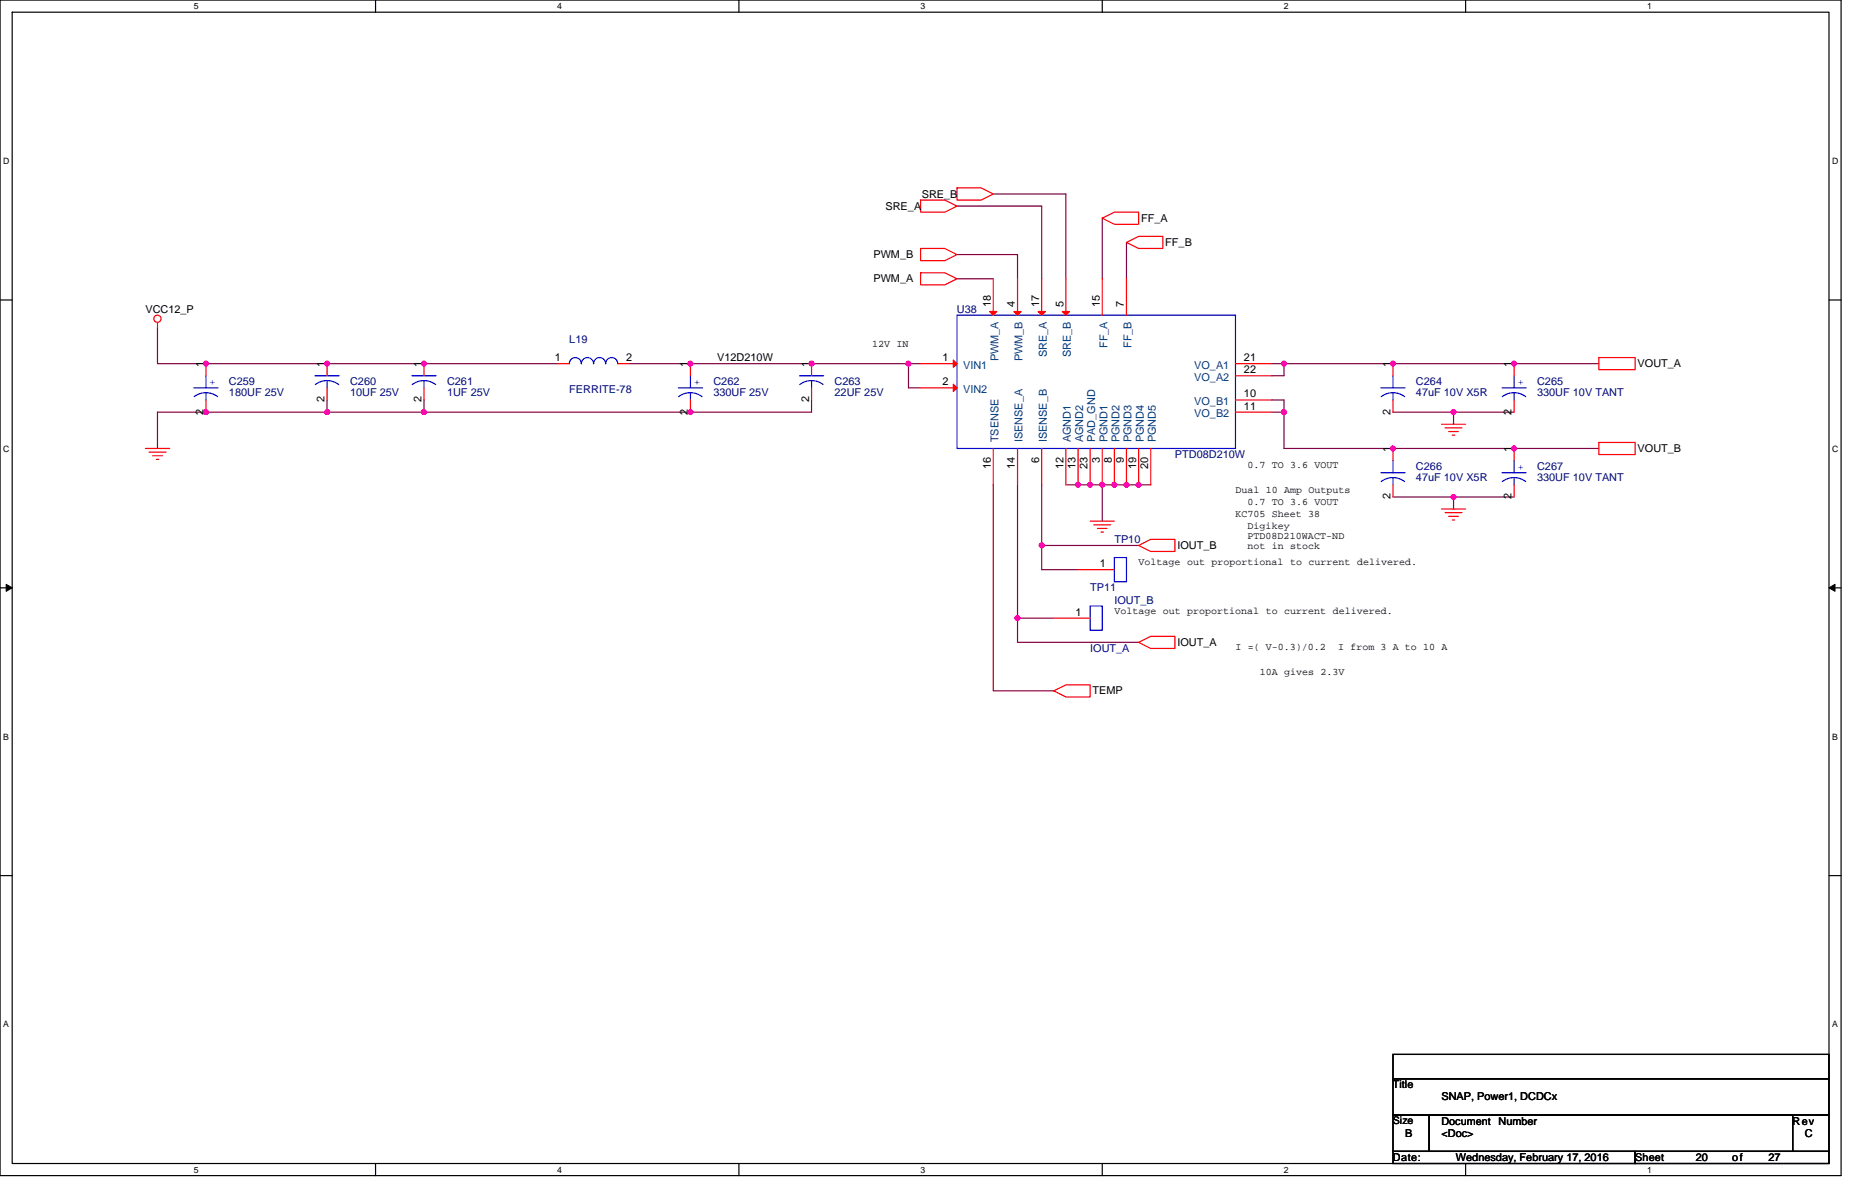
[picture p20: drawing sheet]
<svg xmlns="http://www.w3.org/2000/svg" width="432mm" height="279mm" viewBox="0 0 432 279" stroke-linecap="round" stroke-linejoin="round" font-family="sans-serif">
<defs><g id="words">
<g font-size="2.5">
<text x="214.6" y="46">SRE_B</text>
<text x="206.1" y="48.8">SRE_A</text>
<text x="265.6" y="51.6">FF_A</text>
<text x="271.3" y="57.2">FF_B</text>
<text x="203.3" y="65.7">PWM_A</text>
<text x="203.3" y="60">PWM_B</text>
<text x="230.6" y="71.4" transform="rotate(-90 230.6 71.4)">18</text>
<text x="236.3" y="71.4" transform="rotate(-90 236.3 71.4)">4</text>
<text x="241.9" y="71.4" transform="rotate(-90 241.9 71.4)">17</text>
<text x="247.5" y="71.4" transform="rotate(-90 247.5 71.4)">5</text>
<text x="256" y="71.4" transform="rotate(-90 256 71.4)">15</text>
<text x="261.6" y="71.4" transform="rotate(-90 261.6 71.4)">7</text>
<text x="33.8" y="72.7">VCC12_P</text>
<text x="47.3" y="85.4" transform="rotate(-90 47.3 85.4)">1</text>
<text x="75.5" y="85.4" transform="rotate(-90 75.5 85.4)">1</text>
<text x="98.1" y="85.4" transform="rotate(-90 98.1 85.4)">1</text>
<text x="129.1" y="84">1</text>
<text x="145.8" y="84">2</text>
<text x="160.1" y="85.4" transform="rotate(-90 160.1 85.4)">1</text>
<text x="166.9" y="84">V12D210W</text>
<text x="188.3" y="85.4" transform="rotate(-90 188.3 85.4)">1</text>
<text x="219.4" y="84">1</text>
<text x="219.4" y="89.6">2</text>
<text x="289.6" y="84">21</text>
<text x="289.6" y="86.8">22</text>
<text x="323.7" y="85.4" transform="rotate(-90 323.7 85.4)">1</text>
<text x="351.9" y="85.4" transform="rotate(-90 351.9 85.4)">1</text>
<text x="381.2" y="85.4">VOUT_A</text>
<text x="75.5" y="93.6" transform="rotate(-90 75.5 93.6)">2</text>
<text x="98.1" y="93.6" transform="rotate(-90 98.1 93.6)">2</text>
<text x="188.3" y="93.6" transform="rotate(-90 188.3 93.6)">2</text>
<text x="289.6" y="92.5">10</text>
<text x="289.6" y="95.3">11</text>
<text x="47.3" y="96.4" transform="rotate(-90 47.3 96.4)">2</text>
<text x="160.1" y="96.4" transform="rotate(-90 160.1 96.4)">2</text>
<text x="323.7" y="96.4" transform="rotate(-90 323.7 96.4)">2</text>
<text x="351.9" y="96.4" transform="rotate(-90 351.9 96.4)">2</text>
<text x="241.9" y="107.7" transform="rotate(-90 241.9 107.7)">6</text>
<text x="256" y="107.7" transform="rotate(-90 256 107.7)">3</text>
<text x="258.8" y="107.7" transform="rotate(-90 258.8 107.7)">8</text>
<text x="261.6" y="107.7" transform="rotate(-90 261.6 107.7)">9</text>
<text x="323.7" y="105.2" transform="rotate(-90 323.7 105.2)">1</text>
<text x="351.9" y="105.2" transform="rotate(-90 351.9 105.2)">1</text>
<text x="381.2" y="105.2">VOUT_B</text>
<text x="230.6" y="109.1" transform="rotate(-90 230.6 109.1)">16</text>
<text x="236.3" y="109.1" transform="rotate(-90 236.3 109.1)">14</text>
<text x="247.5" y="109.1" transform="rotate(-90 247.5 109.1)">12</text>
<text x="250.4" y="109.1" transform="rotate(-90 250.4 109.1)">13</text>
<text x="253.2" y="109.1" transform="rotate(-90 253.2 109.1)">23</text>
<text x="264.5" y="109.1" transform="rotate(-90 264.5 109.1)">19</text>
<text x="267.3" y="109.1" transform="rotate(-90 267.3 109.1)">20</text>
<text x="323.7" y="116.2" transform="rotate(-90 323.7 116.2)">2</text>
<text x="351.9" y="116.2" transform="rotate(-90 351.9 116.2)">2</text>
<text x="256" y="131.9">1</text>
<text x="274.1" y="127.7">IOUT_B</text>
<text x="250.4" y="143.2">1</text>
<text x="274.1" y="150.3">IOUT_A</text>
<text x="254.3" y="161.6">TEMP</text>
<text x="324.3" y="253.2">Title</text>
<text x="335.5" y="256">SNAP, Power1, DCDCx</text>
<text x="324.3" y="261.6">Size</text>
<text x="335.5" y="261.6">Document</text>
<text x="348.8" y="261.6">Number</text>
<text x="417.3" y="261.6">Rev</text>
<text x="327.1" y="264.5">B</text>
<text x="335.5" y="264.5">&lt;Doc&gt;</text>
<text x="420.1" y="264.5">C</text>
<text x="324.3" y="270.1">Date:</text>
<text x="338.9" y="270.1">Wednesday, February 17, 2016</text>
<text x="380.6" y="270.1">Sheet</text>
<text x="394.7" y="270.1">20</text>
<text x="403.2" y="270.1">of</text>
<text x="411.6" y="270.1">27</text>
</g>
<g font-size="2.5" fill="#000080">
<text x="222.8" y="72.7">U38</text>
<text x="132.5" y="79.8">L19</text>
<text x="53.3" y="89.7">C259</text>
<text x="81.5" y="89.7">C260</text>
<text x="104.1" y="89.7">C261</text>
<text x="166.1" y="89.7">C262</text>
<text x="194.3" y="89.7">C263</text>
<text x="329.6" y="89.7">C264</text>
<text x="357.8" y="89.7">C265</text>
<text x="53.3" y="92.2">180UF 25V</text>
<text x="81.5" y="92.2">10UF 25V</text>
<text x="104.1" y="92.2">1UF 25V</text>
<text x="132.5" y="91.4">FERRITE-78</text>
<text x="166.1" y="92.2">330UF 25V</text>
<text x="194.3" y="92.2">22UF 25V</text>
<text x="329.6" y="92.2">47uF 10V X5R</text>
<text x="357.8" y="92.2">330UF 10V TANT</text>
<text x="273.5" y="106.6">PTD08D210W</text>
<text x="329.6" y="109.4">C266</text>
<text x="329.6" y="111.9">47uF 10V X5R</text>
<text x="357.8" y="109.4">C267</text>
<text x="357.8" y="111.9">330UF 10V TANT</text>
<text x="259.4" y="126.3">TP10</text>
<text x="253.8" y="137.6">TP11</text>
<text x="259.4" y="140.4">IOUT_B</text>
<text x="253.8" y="151.7">IOUT_A</text>
</g>
<g font-size="2.5" fill="#004080">
<text x="243.7" y="83.1" transform="rotate(-90 243.7 83.1)">SRE_A</text>
<text x="249.3" y="83.1" transform="rotate(-90 249.3 83.1)">SRE_B</text>
<text x="257.8" y="80.9" transform="rotate(-90 257.8 80.9)">FF_A</text>
<text x="263.4" y="80.9" transform="rotate(-90 263.4 80.9)">FF_B</text>
<text x="224.2" y="85.7">VIN1</text>
<text x="232.4" y="84.1" transform="rotate(-90 232.4 84.1)">PWM_A</text>
<text x="238" y="84.1" transform="rotate(-90 238 84.1)">PWM_B</text>
<text x="278" y="85.7">VO_A1</text>
<text x="278" y="88.6">VO_A2</text>
<text x="224.2" y="91.4">VIN2</text>
<text x="278" y="94.2">VO_B1</text>
<text x="278" y="97">VO_B2</text>
<text x="232.4" y="102.9" transform="rotate(-90 232.4 102.9)">TSENSE</text>
<text x="238" y="102.9" transform="rotate(-90 238 102.9)">ISENSE_A</text>
<text x="243.7" y="102.9" transform="rotate(-90 243.7 102.9)">ISENSE_B</text>
<text x="249.3" y="102.9" transform="rotate(-90 249.3 102.9)">AGND1</text>
<text x="252.1" y="102.9" transform="rotate(-90 252.1 102.9)">AGND2</text>
<text x="255" y="102.9" transform="rotate(-90 255 102.9)">PAD_GND</text>
<text x="257.8" y="102.9" transform="rotate(-90 257.8 102.9)">PGND1</text>
<text x="260.6" y="102.9" transform="rotate(-90 260.6 102.9)">PGND2</text>
<text x="263.4" y="102.9" transform="rotate(-90 263.4 102.9)">PGND3</text>
<text x="266.2" y="102.9" transform="rotate(-90 266.2 102.9)">PGND4</text>
<text x="269" y="102.9" transform="rotate(-90 269 102.9)">PGND5</text>
</g>
<g font-size="2.3">
<text x="203" y="80.8">12V IN</text>
<text x="290.4" y="109">0.7 TO 3.6 VOUT</text>
<text x="287.6" y="114.6">Dual 10 Amp Outputs</text>
<text x="290.4" y="117.5">0.7 TO 3.6 VOUT</text>
<text x="287.6" y="120.3">KC705 Sheet 38</text>
<text x="290.4" y="123.1">Digikey</text>
<text x="290.4" y="125.4">PTD08D210WACT-ND</text>
<text x="265" y="131.6">Voltage out proportional to current delivered.</text>
<text x="290.4" y="127.7">not in stock</text>
<text x="259.4" y="142.8">Voltage out proportional to current delivered.</text>
<text x="287.6" y="151.3">I =( V-0.3)/0.2</text>
<text x="311.5" y="151.3">I from 3 A to 10 A</text>
<text x="293.2" y="156.9">10A gives 2.3V</text>
</g>
<g font-size="2.3" fill="#00f">
<text x="48.8" y="89.5">+</text>
<text x="161.6" y="89.5">+</text>
<text x="353.3" y="89.5">+</text>
<text x="353.3" y="109.3">+</text>
</g>
<g font-size="2">
<text x="45.1" y="2.1">5</text>
<text x="129.7" y="2.1">4</text>
<text x="214.3" y="2.1">3</text>
<text x="298.9" y="2.1">2</text>
<text x="383.5" y="2.1">1</text>
<text x=".7" y="38.1">D</text>
<text x="426.5" y="38.1">D</text>
<text x=".7" y="105.1">C</text>
<text x="426.5" y="105.1">C</text>
<text x=".7" y="172">B</text>
<text x="426.5" y="172">B</text>
<text x=".7" y="239">A</text>
<text x="426.5" y="239">A</text>
<text x="45.1" y="272.8">5</text>
<text x="129.7" y="272.8">4</text>
<text x="214.3" y="272.8">3</text>
<text x="298.9" y="272.8">2</text>
<text x="383.5" y="272.8">1</text>
</g>
</g></defs>
<path d="M0 0h428.6v273.5h-428.6zM2.8 2.8h422.9v267.9h-422.9z" fill="none" stroke="#000" stroke-width=".28"/>
<g fill="#fff">
<path d="M45.1 .3h1.1v2.3h-1.1z"/>
<path d="M45.1 271h1.1v2.2h-1.1z"/>
</g>
<path d="M87.4 0v2.8M87.4 270.7v2.8" fill="none" stroke="#000" stroke-width=".28"/>
<g fill="#fff">
<path d="M129.7 .3h1.1v2.3h-1.1z"/>
<path d="M129.7 271h1.1v2.2h-1.1z"/>
</g>
<path d="M172 0v2.8M172 270.7v2.8" fill="none" stroke="#000" stroke-width=".28"/>
<g fill="#fff">
<path d="M214.3 .3h1.1v2.3h-1.1z"/>
<path d="M214.3 271h1.1v2.2h-1.1z"/>
</g>
<path d="M256.6 0v2.8M256.6 270.7v2.8" fill="none" stroke="#000" stroke-width=".28"/>
<g fill="#fff">
<path d="M298.9 .3h1.1v2.3h-1.1z"/>
<path d="M298.9 271h1.1v2.2h-1.1z"/>
</g>
<path d="M341.2 0v2.8M341.2 270.7v2.8" fill="none" stroke="#000" stroke-width=".28"/>
<g fill="#fff">
<path d="M383.5 .3h1.1v2.3h-1.1z"/>
<path d="M383.5 271h1.1v2.2h-1.1z"/>
<path d="M.7 36.3h1.5v2.3h-1.5z"/>
<path d="M426.5 36.3h1.4v2.3h-1.4z"/>
<path d="M.7 103.3h1.5v2.2h-1.5z"/>
<path d="M426.5 103.3h1.4v2.2h-1.4z"/>
</g>
<path d="M0 69.8h2.8M425.7 69.8h2.9" fill="none" stroke="#000" stroke-width=".28"/>
<g fill="#fff">
<path d="M.7 170.2h1.4v2.3h-1.4z"/>
<path d="M426.5 170.2h1.3v2.3h-1.3z"/>
</g>
<path d="M0 136.8h2.8M425.7 136.8h2.9" fill="none" stroke="#000" stroke-width=".28"/>
<path d="M1.4 135.9l1.4 .9-1.4 .8zM425.7 136.8l1.4-.9v1.7z" fill="#000" stroke="#000" stroke-width=".23"/>
<g fill="#fff">
<path d="M.7 237.2h1.4v2.2h-1.4z"/>
<path d="M426.4 237.2h1.4v2.2h-1.4z"/>
</g>
<path d="M0 203.7h2.8M425.7 203.7h2.9M324.3 245.3h101.4v5.7h-101.4zM324.3 251h101.4v8.4h-101.4zM324.3 259.4h8.4v8.5h-8.4zM332.7 259.4h84.6v8.5h-84.6zM417.3 259.4h8.4v8.5h-8.4zM324.3 267.9h56.3v2.8h-56.3zM380.6 267.9h45.1v2.8h-45.1z" fill="none" stroke="#000" stroke-width=".28"/>
<g fill="none" stroke="#800040" stroke-width=".28">
<path d="M222.8 47.9h19.7v17M222.8 59.2h14.1v5.7M231.2 45.1h16.9v19.8M256.6 50.8v14.1M262.2 56.4v8.5M36.7 76.1v8.5h93M222.8 64.9h8.4M76.1 93v2.9h22.6M76.1 95.9h-39.4v8.4M98.7 93v2.9h90.2v-2.9M146.6 84.6h64.9M211.5 84.6v5.6h2.8"/>
<path d="M211.5 84.6h2.8M296.1 84.6h2.8M296.1 93h2.8v2.9M296.1 95.9h2.8M298.9 84.6h73.3M298.9 84.6v2.8h-2.8M298.9 95.9v8.4h73.3M324.3 95.9h14M338.3 95.9v2.8M338.3 95.9h14.1M231.2 112.8v47.9h14.1M236.9 112.8v31h8.4"/>
<path d="M242.5 112.8v14.1M248.1 112.8h19.8M256.6 112.8v8.4M324.3 115.6h14v2.8M338.3 115.6h14.1M242.5 126.9v5.6h8.5M242.5 126.9h22.5M236.9 143.8v5.6h28.1"/>
</g>
<g fill="#f0f" stroke="#f0f" stroke-width=".28">
<circle cx="256.6" cy="112.8" r=".56"/>
<circle cx="211.5" cy="84.6" r=".55"/>
<circle cx="47.9" cy="84.6" r=".55"/>
<circle cx="76.1" cy="84.6" r=".55"/>
<circle cx="98.7" cy="84.6" r=".55"/>
<circle cx="160.7" cy="84.6" r=".55"/>
<circle cx="188.9" cy="84.6" r=".55"/>
<circle cx="47.9" cy="95.9" r=".55"/>
<circle cx="76.1" cy="95.9" r=".55"/>
<circle cx="98.7" cy="95.9" r=".55"/>
<circle cx="160.7" cy="95.9" r=".55"/>
<circle cx="352.4" cy="84.6" r=".55"/>
<circle cx="338.3" cy="95.9" r=".55"/>
<circle cx="250.9" cy="112.8" r=".55"/>
<circle cx="253.7" cy="112.8" r=".55"/>
<circle cx="259.4" cy="112.8" r=".55"/>
<circle cx="262.2" cy="112.8" r=".55"/>
<circle cx="265" cy="112.8" r=".55"/>
<circle cx="236.8" cy="143.8" r=".56"/>
<circle cx="298.9" cy="84.6" r=".56"/>
<circle cx="324.2" cy="84.6" r=".55"/>
<circle cx="352.4" cy="104.3" r=".55"/>
<circle cx="338.3" cy="115.6" r=".56"/>
<circle cx="298.9" cy="95.9" r=".56"/>
<circle cx="324.2" cy="104.3" r=".55"/>
<circle cx="242.5" cy="126.9" r=".56"/>
</g>
<g fill="none" stroke="#f00" stroke-width=".28">
<path d="M214.3 46.5h5.6l2.9 1.4-2.9 1.5h-5.6zM214.3 57.8h5.6l2.9 1.4-2.9 1.4h-5.6zM222.8 43.7h5.6l2.8 1.4-2.8 1.4h-5.6zM256.6 50.8l2.8-1.4h5.6v2.8h-5.6zM262.2 56.4l2.8-1.4h5.7v2.8h-5.7zM36.7 75v1.1M214.3 63.5h5.6l2.9 1.4-2.9 1.4h-5.6zM231.2 64.9v8.4M236.9 64.9v8.4M242.5 64.9v8.4M248.1 64.9v8.4M256.6 64.9v8.4"/>
<path d="M262.2 64.9v8.4M47.9 84.6v2.8M47.9 93v2.9M76.1 84.6v2.8M76.1 90.2v2.8M98.7 84.6v2.8M98.7 90.2v2.8M129.7 84.6h2.8M143.8 84.6h2.8M160.7 84.6v2.8M160.7 93v2.9M188.9 84.6v2.8"/>
<path d="M188.9 90.2v2.8M214.3 84.6h8.5M214.3 90.2h8.5M287.6 84.6h8.5M287.6 87.4h8.5M287.6 93h8.5M287.6 95.9h8.5M324.3 84.6v2.8M324.3 93v2.9M335.5 98.7h5.7M336.4 99.5h3.9M352.4 84.6v2.8"/>
<path d="M352.4 93v2.9M372.2 83.2h8.4v2.8h-8.4zM33.8 104.3h5.7M34.7 105.2h4M35.5 106h2.3M36.4 106.9h.6M231.2 104.3v8.5M236.9 104.3v8.5M242.5 104.3v8.5M248.1 104.3v8.5M251 104.3v8.5M253.8 104.3v8.5"/>
<path d="M256.6 104.3v8.5M259.4 104.3v8.5M262.2 104.3v8.5M265 104.3v8.5M267.9 104.3v8.5M324.3 104.3v2.8M324.3 112.8v2.8M335.5 118.4h5.7M336.4 119.3h3.9M337.2 100.4h2.3M338.1 101.2h.5M352.4 104.3v2.8"/>
<path d="M352.4 112.8v2.8M372.2 102.9h8.4v2.8h-8.4zM251 132.5h8.4M253.8 121.2h5.6M254.6 122.1h4M255.5 122.9h2.2M256.3 123.8h.6M265 126.9l2.9-1.4h5.6v2.8h-5.6zM337.2 120.1h2.3M338.1 121h.5M245.3 143.8h8.5M265 149.4l2.9-1.4h5.6v2.9h-5.6z"/>
<path d="M245.3 160.7l2.8-1.4h5.7v2.8h-5.7z"/>
<circle cx="36.6" cy="74.2" r=".84"/>
</g>
<g fill="none" stroke="#00f" stroke-width=".28">
<path d="M222.8 73.3h64.8v31h-64.8zM45.1 90.2h5.7M45.2 92.3a4.5 4.5 0 0 1 5.5 0M47.9 91.4v1.6M47.9 87.4v2.8M73.3 87.4h5.7M73.4 89.5a4.5 4.5 0 0 1 5.4 0M76.1 88.5v1.7M95.9 87.4h5.6M95.9 89.5a4.5 4.5 0 0 1 5.5 0M98.7 88.5v1.7M132.5 84.6a1.38 1.38 0 0 1 1.4-1.4 1.4 1.4 0 0 1 1.4 1.4"/>
<path d="M135.3 84.6a1.41 1.41 0 0 1 1.4-1.4 1.41 1.41 0 0 1 1.5 1.4 1.38 1.38 0 0 1 1.4-1.4 1.4 1.4 0 0 1 1.4 1.4M141 84.6a1.38 1.38 0 0 1 1.4-1.4 1.4 1.4 0 0 1 1.4 1.4M157.9 90.2h5.6M158 92.3a4.5 4.5 0 0 1 5.4 0M160.7 91.4v1.6M160.7 87.4v2.8M186.1 87.4h5.6M186.2 89.5a4.5 4.5 0 0 1 5.4 0M188.9 88.5v1.7M321.4 90.2h5.7M321.5 92.3a4.5 4.5 0 0 1 5.5 0M324.3 91.4v1.6"/>
<path d="M324.3 87.4v2.8M349.6 90.2h5.7M349.7 92.3a4.5 4.5 0 0 1 5.5 0M352.4 91.4v1.6M352.4 87.4v2.8M321.4 110h5.7M321.5 112a4.5 4.5 0 0 1 5.5 0M324.3 111.1v1.7M324.3 107.1v2.9M349.6 110h5.7M349.7 112a4.5 4.5 0 0 1 5.5 0M352.4 111.1v1.7"/>
<path d="M352.4 107.1v2.9M259.4 129.7h2.8v5.6h-2.8zM253.8 141h2.8v5.6h-2.8z"/>
</g>
<g fill="#f00" stroke="#f00" stroke-width=".28">
<path d="M221.9 83.8l.9 .8-.9 .8z"/>
<path d="M230.4 72.5h1.7l-.9 .8z"/>
<path d="M241.6 72.5h1.7l-.8 .8z"/>
<path d="M221.9 89.4l.9 .8-.9 .9z"/>
<path d="M236 72.5h1.7l-.8 .8z"/>
<path d="M247.3 72.5h1.7l-.9 .8z"/>
</g>
<use href="#words"/>
</svg>
